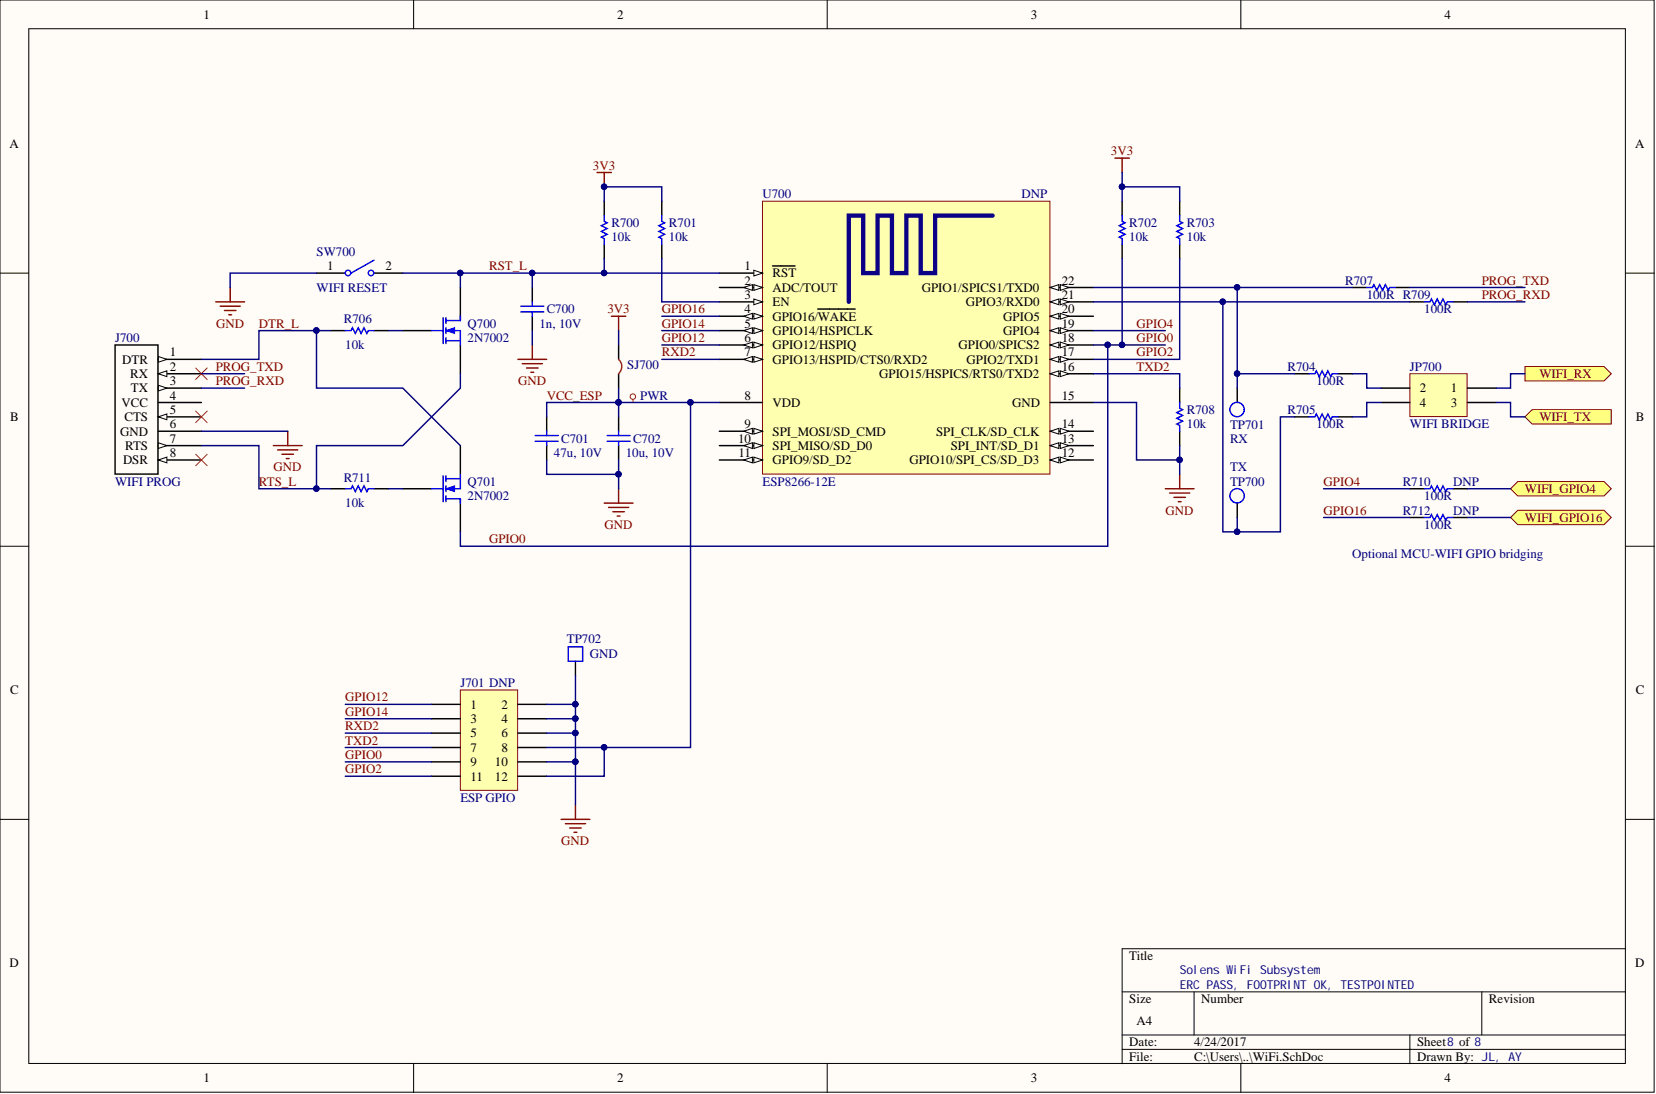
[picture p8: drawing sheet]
<svg xmlns="http://www.w3.org/2000/svg" width="292mm" height="193mm" viewBox="0 0 292 193" stroke-linecap="round" stroke-linejoin="round" font-family="sans-serif">
<defs><g id="words">
<g font-size="2.3">
<text x="35.9" y="3.3">1</text>
<text x="108.9" y="3.3">2</text>
<text x="181.8" y="3.3">3</text>
<text x="254.8" y="3.3">4</text>
<text x="1.7" y="26.1">A</text>
<text x="288.4" y="26.1">A</text>
<text x="57.7" y="47.7">1</text>
<text x="68" y="47.7">2</text>
<text x="131.3" y="47.7">1</text>
<text x="131.3" y="50.2">2</text>
<text x="131.3" y="52.7">3</text>
<text x="136.3" y="48.9">RST</text>
<text x="136.3" y="51.5">ADC/TOUT</text>
<text x="162.6" y="51.5">GPIO1/SPICS1/TXD0</text>
<text x="187.3" y="52.7">21</text>
<text x="187.3" y="50.2">22</text>
<text x="131.3" y="55.3">4</text>
<text x="131.3" y="57.8">5</text>
<text x="136.3" y="54">EN</text>
<text x="136.3" y="56.5">GPIO16/WAKE</text>
<text x="136.3" y="59.1">GPIO14/HSPICLK</text>
<text x="170.4" y="54">GPIO3/RXD0</text>
<text x="177" y="59.1">GPIO4</text>
<text x="177" y="56.5">GPIO5</text>
<text x="187.3" y="57.8">19</text>
<text x="187.3" y="55.3">20</text>
<text x="21.6" y="64.1">DTR</text>
<text x="29.9" y="62.9">1</text>
<text x="29.9" y="65.4">2</text>
<text x="131.3" y="60.3">6</text>
<text x="131.3" y="62.9">7</text>
<text x="136.3" y="61.6">GPIO12/HSPIQ</text>
<text x="136.3" y="64.1">GPIO13/HSPID/CTS0/RXD2</text>
<text x="169.1" y="61.6">GPIO0/SPICS2</text>
<text x="170.5" y="64.1">GPIO2/TXD1</text>
<text x="187.3" y="65.4">16</text>
<text x="187.3" y="62.9">17</text>
<text x="187.3" y="60.3">18</text>
<text x="21.4" y="71.8">VCC</text>
<text x="23" y="66.7">RX</text>
<text x="23.1" y="69.2">TX</text>
<text x="29.9" y="68">3</text>
<text x="29.9" y="70.5">4</text>
<text x="131.3" y="70.5">8</text>
<text x="136.3" y="71.8">VDD</text>
<text x="155.1" y="66.7">GPIO15/HSPICS/RTS0/TXD2</text>
<text x="178.5" y="71.8">GND</text>
<text x="187.3" y="70.5">15</text>
<text x="250.5" y="69.2">2</text>
<text x="250.5" y="71.8">4</text>
<text x="255.9" y="69.2">1</text>
<text x="255.9" y="71.8">3</text>
<text x="1.8" y="74.3">B</text>
<text x="21.2" y="76.8">GND</text>
<text x="22" y="74.3">CTS</text>
<text x="29.9" y="73">5</text>
<text x="29.9" y="75.6">6</text>
<text x="131.3" y="75.6">9</text>
<text x="136.3" y="76.8">SPI_MOSI/SD_CMD</text>
<text x="165.1" y="76.8">SPI_CLK/SD_CLK</text>
<text x="187.3" y="75.6">14</text>
<text x="288.5" y="74.3">B</text>
<text x="21.7" y="81.9">DSR</text>
<text x="22.1" y="79.4">RTS</text>
<text x="29.9" y="78.1">7</text>
<text x="29.9" y="80.6">8</text>
<text x="130.2" y="78.1">10</text>
<text x="130.3" y="80.6">11</text>
<text x="136.3" y="79.4">SPI_MISO/SD_D0</text>
<text x="136.3" y="81.9">GPIO9/SD_D2</text>
<text x="160.4" y="81.9">GPIO10/SPI_CS/SD_D3</text>
<text x="167.7" y="79.4">SPI_INT/SD_D1</text>
<text x="187.3" y="80.6">12</text>
<text x="187.3" y="78.1">13</text>
<text x="1.8" y="122.5">C</text>
<text x="83" y="125">1</text>
<text x="88.4" y="125">2</text>
<text x="288.5" y="122.5">C</text>
<text x="83" y="127.5">3</text>
<text x="83" y="130.1">5</text>
<text x="88.4" y="127.5">4</text>
<text x="88.4" y="130.1">6</text>
<text x="83" y="132.6">7</text>
<text x="83" y="135.1">9</text>
<text x="83" y="137.7">11</text>
<text x="87.3" y="135.1">10</text>
<text x="87.3" y="137.7">12</text>
<text x="88.4" y="132.6">8</text>
<text x="1.7" y="170.6">D</text>
<text x="199.2" y="169.4">Title</text>
<text x="288.4" y="170.6">D</text>
<text x="199.2" y="177">Size</text>
<text x="211.9" y="177">Number</text>
<text x="262.6" y="177">Revision</text>
<text x="199.2" y="184.6">Date:</text>
<text x="200.5" y="180.8">A4</text>
<text x="210.6" y="184.6">4/24/2017</text>
<text x="250" y="184.6">Sheet8 of 8</text>
<text x="35.9" y="190.9">1</text>
<text x="108.9" y="190.9">2</text>
<text x="181.8" y="190.9">3</text>
<text x="199.2" y="187.1">File:</text>
<text x="210.6" y="187.1">C:\Users\..\WiFi.SchDoc</text>
<text x="250" y="187.1">Drawn By: JL, AY</text>
<text x="254.8" y="190.9">4</text>
</g>
<g font-size="2.3" fill="#800000">
<text x="104.6" y="29.9">3V3</text>
<text x="195.9" y="27.4">3V3</text>
<text x="86.3" y="47.7">RST_L</text>
<text x="261.4" y="50.2">PROG_TXD</text>
<text x="261.4" y="52.7">PROG_RXD</text>
<text x="38.1" y="57.8">GND</text>
<text x="45.7" y="57.8">DTR_L</text>
<text x="107.1" y="55.3">3V3</text>
<text x="116.7" y="57.8">GPIO14</text>
<text x="116.7" y="55.3">GPIO16</text>
<text x="200.5" y="57.8">GPIO4</text>
<text x="38.1" y="65.4">PROG_TXD</text>
<text x="116.7" y="60.3">GPIO12</text>
<text x="116.7" y="62.9">RXD2</text>
<text x="200.5" y="65.4">TXD2</text>
<text x="200.5" y="62.9">GPIO2</text>
<text x="200.5" y="60.3">GPIO0</text>
<text x="38.1" y="68">PROG_RXD</text>
<text x="91.4" y="68">GND</text>
<text x="96.4" y="70.5">VCC_ESP</text>
<text x="271.5" y="66.7">WIFI_RX</text>
<text x="271.5" y="74.3">WIFI_TX</text>
<text x="48.3" y="83.2">GND</text>
<text x="45.7" y="85.7">RTS_L</text>
<text x="233.5" y="85.7">GPIO4</text>
<text x="269" y="87">WIFI_GPIO4</text>
<text x="86.3" y="95.8">GPIO0</text>
<text x="106.6" y="93.3">GND</text>
<text x="205.6" y="90.8">GND</text>
<text x="233.5" y="90.8">GPIO16</text>
<text x="269" y="92">WIFI_GPIO16</text>
<text x="60.9" y="123.7">GPIO12</text>
<text x="60.9" y="126.3">GPIO14</text>
<text x="60.9" y="128.8">RXD2</text>
<text x="60.9" y="131.3">TXD2</text>
<text x="60.9" y="133.9">GPIO0</text>
<text x="60.9" y="136.4">GPIO2</text>
<text x="99" y="149.1">GND</text>
</g>
<g font-size="2.3" fill="#000080">
<text x="134.5" y="35">U700</text>
<text x="180.2" y="35">DNP</text>
<text x="107.8" y="40.1">R700</text>
<text x="118" y="40.1">R701</text>
<text x="199.2" y="40.1">R702</text>
<text x="209.4" y="40.1">R703</text>
<text x="55.8" y="45.1">SW700</text>
<text x="107.8" y="42.6">10k</text>
<text x="118" y="42.6">10k</text>
<text x="199.2" y="42.6">10k</text>
<text x="209.4" y="42.6">10k</text>
<text x="55.8" y="51.5">WIFI RESET</text>
<text x="237.3" y="50.2">R707</text>
<text x="241.1" y="52.7">100R R709</text>
<text x="60.6" y="57">R706</text>
<text x="82.5" y="57.8">Q700</text>
<text x="95.2" y="57.8">1n, 10V</text>
<text x="96.4" y="55.3">C700</text>
<text x="251.2" y="55.3">100R</text>
<text x="20.3" y="60.3">J700</text>
<text x="60.9" y="61.6">10k</text>
<text x="82.5" y="60.3">2N7002</text>
<text x="110.6" y="65.2">SJ700</text>
<text x="227.1" y="65.4">R704</text>
<text x="248.7" y="65.4">JP700</text>
<text x="112.9" y="70.5">PWR</text>
<text x="232.2" y="68">100R</text>
<text x="209.4" y="75.6">10k</text>
<text x="209.4" y="73">R708</text>
<text x="217" y="75.6">TP701</text>
<text x="227.1" y="73">R705</text>
<text x="232.2" y="75.6">100R</text>
<text x="248.7" y="75.6">WIFI BRIDGE</text>
<text x="97.7" y="80.6">47u, 10V</text>
<text x="99" y="78.1">C701</text>
<text x="110.4" y="80.6">10u, 10V</text>
<text x="111.7" y="78.1">C702</text>
<text x="217" y="78.1">RX</text>
<text x="217" y="83.2">TX</text>
<text x="20.3" y="85.7">WIFI PROG</text>
<text x="60.6" y="84.9">R711</text>
<text x="60.9" y="89.5">10k</text>
<text x="82.5" y="88.2">2N7002</text>
<text x="82.5" y="85.7">Q701</text>
<text x="134.5" y="85.7">ESP8266-12E</text>
<text x="217" y="85.7">TP700</text>
<text x="247.4" y="85.7">R710</text>
<text x="251.2" y="88.2">100R</text>
<text x="256.3" y="85.7">DNP</text>
<text x="247.4" y="90.8">R712</text>
<text x="251.2" y="93.3">100R</text>
<text x="256.3" y="90.8">DNP</text>
<text x="238.5" y="98.4">Optional MCU-WIFI GPIO bridging</text>
<text x="100" y="113.3">TP702</text>
<text x="104" y="116.1">GND</text>
<text x="81.2" y="121.2">J701 DNP</text>
<text x="81.2" y="141.5">ESP GPIO</text>
</g>
<g font-size="2.2" fill="#000080">
<text x="208.1" y="171.9">Solens WiFi Subsystem</text>
<text x="208.1" y="174.4">ERC PASS, FOOTPRINT OK, TESTPOINTED</text>
</g>
</g></defs>
<g fill="#fffcf8" stroke="#000" stroke-width=".18">
<path d="M0 0h291.8v192.7h-291.8z"/>
<path d="M5.1 5.1h281.6v182.5h-281.6z"/>
</g>
<g fill="none" stroke="#000" stroke-width=".18">
<path d="M73 0v5.1M145.9 0v5.1M218.9 0v5.1M0 48.2h5.1M286.7 48.2h5.1M0 96.4h5.1M286.7 96.4h5.1M0 144.5h5.1M286.7 144.5h5.1M197.9 175h88.8M210.6 175v7.6M261.4 175v7.6"/>
<path d="M286.7 167.3h-88.8v20.3M73 187.6v5.1M145.9 187.6v5.1M197.9 182.6h88.8M197.9 185.1h88.8M218.9 187.6v5.1M248.7 182.6v5"/>
</g>
<g fill="#ffff80" stroke="#800000" stroke-width=".18">
<path d="M269 64.7h13.9l1.3 1.2-1.3 1.3h-13.9z" fill-rule="evenodd"/>
<path d="M269 73.5l1.3-1.2h13.9v2.5h-13.9z" fill-rule="evenodd"/>
</g>
<path d="M134.5 35.5h50.7v48.1h-50.7z" fill="#ffffb0" stroke="#800000" stroke-width=".18"/>
<path d="M126.9 48.2h7.6" fill="none" stroke="#000" stroke-width=".25"/>
<path d="M133 47.7l1.5 .5-1.5 .5z" fill="#fffcf8"/>
<path d="M133 47.7l1.5 .5-1.5 .5z" fill="none" stroke="#000" stroke-width=".18"/>
<path d="M126.9 50.7h7.6M136.3 46.9h2.6M139 46.9h1.2" fill="none" stroke="#000" stroke-width=".25"/>
<path d="M133 50.2l1.5 .5-1.5 .5z" fill="#fffcf8"/>
<path d="M133 50.2l1.5 .5-1.5 .5z" fill="none" stroke="#000" stroke-width=".18"/>
<path d="M131.2 50.7l1.5-.5v1z" fill="#fffcf8"/>
<path d="M131.2 50.7l1.5-.5v1z" fill="none" stroke="#000" stroke-width=".18"/>
<path d="M126.9 53.2h7.6" fill="none" stroke="#000" stroke-width=".25"/>
<path d="M133 52.7l1.5 .5-1.5 .6z" fill="#fffcf8"/>
<path d="M133 52.7l1.5 .5-1.5 .6z" fill="none" stroke="#000" stroke-width=".18"/>
<path d="M126.9 55.8h7.6" fill="none" stroke="#000" stroke-width=".25"/>
<path d="M133 55.3l1.5 .5-1.5 .5z" fill="#fffcf8"/>
<path d="M133 55.3l1.5 .5-1.5 .5z" fill="none" stroke="#000" stroke-width=".18"/>
<path d="M131.2 55.8l1.5-.5v1z" fill="#fffcf8"/>
<path d="M131.2 55.8l1.5-.5v1z" fill="none" stroke="#000" stroke-width=".18"/>
<path d="M126.9 58.3h7.6M144.2 54.5h6.6" fill="none" stroke="#000" stroke-width=".25"/>
<path d="M133 57.8l1.5 .5-1.5 .5z" fill="#fffcf8"/>
<path d="M133 57.8l1.5 .5-1.5 .5z" fill="none" stroke="#000" stroke-width=".18"/>
<path d="M131.2 58.3l1.5-.5v1z" fill="#fffcf8"/>
<path d="M131.2 58.3l1.5-.5v1z" fill="none" stroke="#000" stroke-width=".18"/>
<path d="M126.9 60.9h7.6" fill="none" stroke="#000" stroke-width=".25"/>
<path d="M133 60.3l1.5 .6-1.5 .5z" fill="#fffcf8"/>
<path d="M133 60.3l1.5 .6-1.5 .5z" fill="none" stroke="#000" stroke-width=".18"/>
<path d="M131.2 60.9l1.5-.6v1.1z" fill="#fffcf8"/>
<path d="M131.2 60.9l1.5-.6v1.1z" fill="none" stroke="#000" stroke-width=".18"/>
<path d="M126.9 63.4h7.6" fill="none" stroke="#000" stroke-width=".25"/>
<path d="M133 62.9l1.5 .5-1.5 .5z" fill="#fffcf8"/>
<path d="M133 62.9l1.5 .5-1.5 .5z" fill="none" stroke="#000" stroke-width=".18"/>
<path d="M131.2 63.4l1.5-.5v1z" fill="#fffcf8"/>
<path d="M131.2 63.4l1.5-.5v1z" fill="none" stroke="#000" stroke-width=".18"/>
<path d="M126.9 71h7.6M185.2 71h7.7M185.2 65.9h7.7" fill="none" stroke="#000" stroke-width=".25"/>
<path d="M185.2 65.9l1.6-.5v1z" fill="#fffcf8"/>
<path d="M185.2 65.9l1.6-.5v1z" fill="none" stroke="#000" stroke-width=".18"/>
<path d="M187 65.4l1.5 .5-1.5 .5z" fill="#fffcf8"/>
<path d="M187 65.4l1.5 .5-1.5 .5z" fill="none" stroke="#000" stroke-width=".18"/>
<path d="M185.2 63.4h7.7" fill="none" stroke="#000" stroke-width=".25"/>
<path d="M185.2 63.4l1.6-.5v1z" fill="#fffcf8"/>
<path d="M185.2 63.4l1.6-.5v1z" fill="none" stroke="#000" stroke-width=".18"/>
<path d="M187 62.9l1.5 .5-1.5 .5z" fill="#fffcf8"/>
<path d="M187 62.9l1.5 .5-1.5 .5z" fill="none" stroke="#000" stroke-width=".18"/>
<path d="M185.2 60.9h7.7" fill="none" stroke="#000" stroke-width=".25"/>
<path d="M185.2 60.9l1.6-.6v1.1z" fill="#fffcf8"/>
<path d="M185.2 60.9l1.6-.6v1.1z" fill="none" stroke="#000" stroke-width=".18"/>
<path d="M187 60.3l1.5 .6-1.5 .5z" fill="#fffcf8"/>
<path d="M187 60.3l1.5 .6-1.5 .5z" fill="none" stroke="#000" stroke-width=".18"/>
<path d="M185.2 58.3h7.7" fill="none" stroke="#000" stroke-width=".25"/>
<path d="M185.2 58.3l1.6-.5v1z" fill="#fffcf8"/>
<path d="M185.2 58.3l1.6-.5v1z" fill="none" stroke="#000" stroke-width=".18"/>
<path d="M187 57.8l1.5 .5-1.5 .5z" fill="#fffcf8"/>
<path d="M187 57.8l1.5 .5-1.5 .5z" fill="none" stroke="#000" stroke-width=".18"/>
<path d="M185.2 55.8h7.7" fill="none" stroke="#000" stroke-width=".25"/>
<path d="M185.2 55.8l1.6-.5v1z" fill="#fffcf8"/>
<path d="M185.2 55.8l1.6-.5v1z" fill="none" stroke="#000" stroke-width=".18"/>
<path d="M187 55.3l1.5 .5-1.5 .5z" fill="#fffcf8"/>
<path d="M187 55.3l1.5 .5-1.5 .5z" fill="none" stroke="#000" stroke-width=".18"/>
<path d="M185.2 53.2h7.7" fill="none" stroke="#000" stroke-width=".25"/>
<path d="M185.2 53.2l1.6-.5v1.1z" fill="#fffcf8"/>
<path d="M185.2 53.2l1.6-.5v1.1z" fill="none" stroke="#000" stroke-width=".18"/>
<path d="M187 52.7l1.5 .5-1.5 .6z" fill="#fffcf8"/>
<path d="M187 52.7l1.5 .5-1.5 .6z" fill="none" stroke="#000" stroke-width=".18"/>
<path d="M185.2 50.7h7.7" fill="none" stroke="#000" stroke-width=".25"/>
<path d="M185.2 50.7l1.6-.5v1z" fill="#fffcf8"/>
<path d="M185.2 50.7l1.6-.5v1z" fill="none" stroke="#000" stroke-width=".18"/>
<path d="M187 50.2l1.5 .5-1.5 .5z" fill="#fffcf8"/>
<path d="M187 50.2l1.5 .5-1.5 .5z" fill="none" stroke="#000" stroke-width=".18"/>
<path d="M126.9 76.1h7.6" fill="none" stroke="#000" stroke-width=".25"/>
<path d="M133 75.6l1.5 .5-1.5 .5z" fill="#fffcf8"/>
<path d="M133 75.6l1.5 .5-1.5 .5z" fill="none" stroke="#000" stroke-width=".18"/>
<path d="M131.2 76.1l1.5-.5v1z" fill="#fffcf8"/>
<path d="M131.2 76.1l1.5-.5v1z" fill="none" stroke="#000" stroke-width=".18"/>
<path d="M126.9 78.6h7.6" fill="none" stroke="#000" stroke-width=".25"/>
<path d="M133 78.1l1.5 .5-1.5 .5z" fill="#fffcf8"/>
<path d="M133 78.1l1.5 .5-1.5 .5z" fill="none" stroke="#000" stroke-width=".18"/>
<path d="M131.2 78.6l1.5-.5v1z" fill="#fffcf8"/>
<path d="M131.2 78.6l1.5-.5v1z" fill="none" stroke="#000" stroke-width=".18"/>
<path d="M126.9 81.1h7.6" fill="none" stroke="#000" stroke-width=".25"/>
<path d="M133 80.6l1.5 .5-1.5 .5z" fill="#fffcf8"/>
<path d="M133 80.6l1.5 .5-1.5 .5z" fill="none" stroke="#000" stroke-width=".18"/>
<path d="M131.2 81.1l1.5-.5v1z" fill="#fffcf8"/>
<path d="M131.2 81.1l1.5-.5v1z" fill="none" stroke="#000" stroke-width=".18"/>
<path d="M185.2 81.1h7.7" fill="none" stroke="#000" stroke-width=".25"/>
<path d="M185.2 81.1l1.6-.5v1z" fill="#fffcf8"/>
<path d="M185.2 81.1l1.6-.5v1z" fill="none" stroke="#000" stroke-width=".18"/>
<path d="M187 80.6l1.5 .5-1.5 .5z" fill="#fffcf8"/>
<path d="M187 80.6l1.5 .5-1.5 .5z" fill="none" stroke="#000" stroke-width=".18"/>
<path d="M185.2 78.6h7.7" fill="none" stroke="#000" stroke-width=".25"/>
<path d="M185.2 78.6l1.6-.5v1z" fill="#fffcf8"/>
<path d="M185.2 78.6l1.6-.5v1z" fill="none" stroke="#000" stroke-width=".18"/>
<path d="M187 78.1l1.5 .5-1.5 .5z" fill="#fffcf8"/>
<path d="M187 78.1l1.5 .5-1.5 .5z" fill="none" stroke="#000" stroke-width=".18"/>
<path d="M185.2 76.1h7.7" fill="none" stroke="#000" stroke-width=".25"/>
<path d="M185.2 76.1l1.6-.5v1z" fill="#fffcf8"/>
<path d="M185.2 76.1l1.6-.5v1z" fill="none" stroke="#000" stroke-width=".18"/>
<path d="M187 75.6l1.5 .5-1.5 .5z" fill="#fffcf8"/>
<path d="M187 75.6l1.5 .5-1.5 .5z" fill="none" stroke="#000" stroke-width=".18"/>
<path d="M175.1 38h-10.2v10.2h-2.5v-10.2h-2.5v10.2h-2.6v-10.2h-2.5v10.2h-2.5v-10.2h-2.6v15.2" fill="none" stroke="#0c0087" stroke-width=".76"/>
<g fill="none" stroke="#000" stroke-width=".25">
<path d="M106.6 35.5v2.5M116.7 35.5v2.5M197.9 35.5v2.5M208.1 35.5v2.5M71.1 58.3h5M81.2 50.7v5.1M93.9 50.7v2.5M93.9 55.8v2.5M106.6 43.1v2.5M116.7 43.1v2.5M197.9 43.1v2.5M208.1 43.1v2.5"/>
<path d="M81.2 60.9v5M96.4 73.5v2.6M96.4 78.6v2.5M109.1 73.5v2.6M109.1 78.6v2.5M208.1 68.5v2.5M208.1 76.1v2.5M228.4 65.9h2.5M228.4 73.5h2.5M236 65.9h2.5M236 73.5h2.5"/>
</g>
<g fill="none" stroke="#00f" stroke-width=".25">
<path d="M106.6 38v1l.5 .3-1 .5 1 .5-1 .5 1 .5-1 .5 .5 .3v1M116.7 38v1l.5 .3-1 .5 1 .5-1 .5 1 .5-1 .5 .5 .3v1M197.9 38v1l.5 .3-1 .5 1 .5-1 .5 1 .5-1 .5 .5 .3v1M208.1 38v1l.5 .3-1 .5 1 .5-1 .5 1 .5-1 .5 .5 .3v1M76.1 58.3h2.1M78.2 56v4.6M78.7 56.5h2.5M78.7 58.3h2.5v2.6M78.7 56v1M78.7 57.8v1M78.7 59.6v1M91.9 55h4"/>
<path d="M91.9 54h4M93.9 53.2v.8M93.9 55v.8M78.7 60.1h2.5M94.4 77.8h4.1M94.4 76.8h4.1M96.4 76.1v.7M96.4 77.8v.8M107.1 77.8h4M107.1 76.8h4M109.1 76.1v.7M109.1 77.8v.8"/>
<path d="M208.1 71v1l.5 .3-1 .5 1 .5-1 .5 1 .5-1 .5 .5 .3v1M230.9 65.9h1l.3-.5 .5 1 .5-1 .5 1 .5-1 .5 1 .3-.5h1M230.9 73.5h1l.3-.5 .5 1 .5-1 .5 1 .5-1 .5 1 .3-.5h1"/>
</g>
<g fill="none" stroke="#800000" stroke-width=".25">
<path d="M105.3 30.4h2.5M106.6 30.4v2.6M196.7 27.9h2.5M197.9 27.9v2.5M107.8 55.8h2.6M109.1 55.8v2.5M91.4 63.4h5M92.1 64.1h3.6M92.9 64.9h2M93.6 65.7h.5M93.9 60.9v2.5M106.6 88.7h5.1"/>
<path d="M107.3 89.5h3.6M108.1 90.3h2M108.9 91h.5M109.1 86.2v2.5M205.5 86.2h5.1M206.3 87h3.6M207.1 87.7h2M207.8 88.5h.5M208.1 83.7v2.5"/>
</g>
<circle cx="106.6" cy="32.9" r=".48" fill="#000080" stroke="#000080" stroke-width=".18"/>
<path d="M78.7 58.3l1.5-.5v1z" fill="#00f"/>
<path d="M78.7 58.3l1.5-.5v1z" fill="none" stroke="#00f" stroke-width=".18"/>
<g fill="none" stroke="#00f" stroke-width=".25">
<path d="M60.9 58.3h1l.3-.5 .5 1 .5-1 .5 1 .5-1 .5 1 .3-.5h1M81.2 55.8v.7M60.9 86.2h1l.3-.5 .5 1 .5-1 .5 1 .5-1 .5 1 .3-.5h1"/>
<circle cx="218.2" cy="72.2" r="1.27"/>
<circle cx="218.2" cy="87.5" r="1.27"/>
</g>
<path d="M58.4 58.3h2.5M66 58.3h2.5M27.9 63.4h7.6M218.2 68.5v2.5M58.4 86.2h2.5M66 86.2h2.5M218.2 88.7v2.6" fill="none" stroke="#000" stroke-width=".25"/>
<path d="M27.9 62.9l1.5 .5-1.5 .5z" fill="#fffcf8"/>
<path d="M27.9 62.9l1.5 .5-1.5 .5z" fill="none" stroke="#000" stroke-width=".18"/>
<path d="M27.9 65.9h7.6" fill="none" stroke="#000" stroke-width=".25"/>
<path d="M27.9 65.9l1.5-.5v1z" fill="#fffcf8"/>
<path d="M27.9 65.9l1.5-.5v1z" fill="none" stroke="#000" stroke-width=".18"/>
<path d="M27.9 68.5h7.6" fill="none" stroke="#000" stroke-width=".25"/>
<path d="M27.9 68l1.5 .5-1.5 .5z" fill="#fffcf8"/>
<path d="M27.9 68l1.5 .5-1.5 .5z" fill="none" stroke="#000" stroke-width=".18"/>
<path d="M27.9 71h7.6M27.9 73.5h7.6" fill="none" stroke="#000" stroke-width=".25"/>
<path d="M27.9 73.5l1.5-.5v1z" fill="#fffcf8"/>
<path d="M27.9 73.5l1.5-.5v1z" fill="none" stroke="#000" stroke-width=".18"/>
<path d="M20.3 60.9h7.6v22.7h-7.6zM27.9 76.1h7.6M27.9 78.6h7.6" fill="none" stroke="#000" stroke-width=".25"/>
<path d="M27.9 78.1l1.5 .5-1.5 .5z" fill="#fffcf8"/>
<path d="M27.9 78.1l1.5 .5-1.5 .5z" fill="none" stroke="#000" stroke-width=".18"/>
<path d="M27.9 81.1h7.6" fill="none" stroke="#000" stroke-width=".25"/>
<path d="M27.9 81.1l1.5-.5v1z" fill="#fffcf8"/>
<path d="M27.9 81.1l1.5-.5v1z" fill="none" stroke="#000" stroke-width=".18"/>
<path d="M48.2 78.6h5.1M49 79.4h3.5M50.8 76.1v2.5M49.7 80.1h2.1M50.5 80.9h.5" fill="none" stroke="#800000" stroke-width=".25"/>
<path d="M34.5 72.5l2 2M34.5 64.9l2 2M36.5 72.5l-2 2M36.5 64.9l-2 2" fill="none" stroke="#f00" stroke-width=".18"/>
<path d="M81.2 78.6v5.1M71.1 86.2h5M81.2 88.7v5.1" fill="none" stroke="#000" stroke-width=".25"/>
<path d="M76.1 86.2h2.1M78.2 83.9v4.6M78.7 88h2.5M78.7 84.4h2.5M78.7 83.9v1M78.7 85.7v1M78.7 87.5v1M81.2 83.7v2.5h-2.5" fill="none" stroke="#00f" stroke-width=".25"/>
<path d="M78.7 86.2l1.5-.5v1z" fill="#00f"/>
<path d="M78.7 86.2l1.5-.5v1z" fill="none" stroke="#00f" stroke-width=".18"/>
<path d="M81.2 88v.7" fill="none" stroke="#00f" stroke-width=".25"/>
<path d="M81.2 121.7h10.1v17.7h-10.1z" fill="#ffffb0" stroke="#800000" stroke-width=".18"/>
<g fill="none" stroke="#000" stroke-width=".25">
<path d="M55.8 48.2h5.1M66 48.2h5.1M238.5 50.7h2.6M246.1 50.7h2.6M248.7 53.2h2.5M256.3 53.2h2.5M109.1 60.9v2.5M109.1 65.9v2.6M101.5 116.6v2.6M76.1 124.2h5.1M76.1 126.8h5.1M76.1 129.3h5.1"/>
<path d="M76.1 131.8h5.1M76.1 134.4h5.1M76.1 136.9h5.1M91.4 124.2h5M91.4 126.8h5M91.4 129.3h5M91.4 131.8h5M91.4 134.4h5M91.4 136.9h5"/>
</g>
<path d="M38.1 53.2h5M38.8 54h3.6M39.6 54.8h2M40.3 55.5h.6M40.6 50.7v2.5M99 144.5h5M99.7 145.3h3.6M100.5 146h2M101.3 146.8h.5M101.5 142v2.5" fill="none" stroke="#800000" stroke-width=".25"/>
<g fill="none" stroke="#00f" stroke-width=".25">
<path d="M66 45.9l-4.1 2.3M241.1 50.7h1l.2-.5 .5 1 .6-1 .5 1 .5-1 .5 1 .2-.5h1M251.2 53.2h1l.3-.5 .5 1.1 .5-1.1 .5 1.1 .5-1.1 .5 1.1 .3-.6h1M100.2 114.1h2.6v2.5h-2.6z"/>
<circle cx="61.4" cy="48.1" r=".48"/>
<circle cx="65.4" cy="48.1" r=".48"/>
</g>
<g fill="none" stroke="#f00" stroke-width=".18">
<path d="M111.7 70.5v.5M34.5 80.1l2 2.1M36.5 80.1l-2 2.1"/>
<circle cx="111.6" cy="70" r=".48"/>
</g>
<path d="M109.1 63.4a1.74 1.74 0 0 1 0 2.5" fill="none" stroke="#f00" stroke-width=".25"/>
<path d="M248.7 65.9h10.1v7.6h-10.1z" fill="#ffffb0" stroke="#800000" stroke-width=".18"/>
<path d="M243.6 68.5h5.1M243.6 71h5.1M258.8 68.5h5.1M258.8 71h5.1" fill="none" stroke="#000" stroke-width=".25"/>
<g fill="none" stroke="#000080" stroke-width=".25">
<path d="M106.6 35.5v-2.5h10.1v2.5M197.9 30.4v5.1M197.9 33h10.2v2.5M55.8 58.3h-10.1v5.1h-10.2M55.8 48.2h-15.2v2.5M58.4 58.3h-2.6v10.2h15.3l10.1 10.1M68.5 58.3h2.6M71.1 48.2h10.1M93.9 48.2v2.5M93.9 58.3v2.6M106.6 45.6v2.6M109.1 58.3v2.6"/>
<path d="M116.7 45.6v7.6h10.2M116.7 58.3h10.2M126.9 48.2h-45.7v2.5M192.9 50.7h45.6M192.9 53.2h55.8M192.9 58.3h12.6M197.9 45.6v15.3h-5M208.1 45.6v17.8h-15.2M215.7 53.2v40.6h2.5M218.2 50.7v15.2M248.7 50.7h20.3M258.8 53.2h10.2"/>
<path d="M35.5 78.6h10.2v7.6h10.1M35.5 76.1h15.3M35.5 65.9h7.6M35.5 68.5h7.6M81.2 65.9v2.6l-10.1 10.1h-15.3v7.6h2.6M96.4 73.5v-2.5h12.7v2.5M109.1 68.5v2.5h17.8M116.7 60.9h10.2M116.7 63.4h10.2M121.8 71v60.8h-15.2M192.9 65.9h15.2v2.6M192.9 71h7.6v10.1h7.6v-2.5"/>
<path d="M195.4 60.9v35.5h-114.2v-2.6M197.9 60.9h7.6M228.4 65.9h-10.2v2.6M228.4 73.5h-2.6v20.3h-7.6v-2.5M238.5 65.9h2.6v2.6h2.5M243.6 71h-2.5v2.5h-2.6M263.9 71h2.5v2.5h2.6M269 65.9h-2.6v2.6h-2.5M68.5 86.2h2.6M96.4 81.1v2.6h12.7v-2.6M109.1 83.7v2.5M208.1 81.1v2.6"/>
<path d="M101.5 119.2v5M60.9 124.2h15.2M60.9 126.8h15.2M60.9 129.3h15.2M60.9 131.8h15.2M60.9 134.4h15.2M60.9 136.9h15.2M96.4 131.8h10.2v5.1h-10.2M96.4 124.2h5.1v17.8M96.4 126.8h5.1M96.4 129.3h5.1M96.4 134.4h5.1"/>
</g>
<g fill="#000080" stroke="#000080" stroke-width=".18">
<circle cx="109.1" cy="83.6" r=".48"/>
<circle cx="106.6" cy="32.9" r=".48"/>
<circle cx="106.6" cy="48.1" r=".48"/>
<circle cx="195.4" cy="60.8" r=".48"/>
<circle cx="197.9" cy="60.8" r=".48"/>
<circle cx="197.9" cy="32.9" r=".48"/>
<circle cx="208.1" cy="81.1" r=".48"/>
<circle cx="55.8" cy="86.2" r=".48"/>
<circle cx="55.8" cy="58.3" r=".48"/>
<circle cx="109.1" cy="71" r=".48"/>
<circle cx="101.5" cy="126.8" r=".48"/>
<circle cx="101.5" cy="129.3" r=".48"/>
<circle cx="101.5" cy="134.4" r=".48"/>
<circle cx="106.6" cy="131.8" r=".48"/>
<circle cx="101.5" cy="124.2" r=".48"/>
<circle cx="121.8" cy="71" r=".48"/>
<circle cx="81.2" cy="48.1" r=".48"/>
<circle cx="93.9" cy="48.1" r=".48"/>
<circle cx="218.2" cy="50.7" r=".48"/>
<circle cx="215.7" cy="53.2" r=".48"/>
<circle cx="218.2" cy="65.9" r=".48"/>
<circle cx="218.2" cy="93.8" r=".48"/>
</g>
<g fill="#ffff80" stroke="#800000" stroke-width=".18">
<path d="M266.4 91.3l1.3-1.3h15.2l1.3 1.3-1.3 1.2h-15.2z" fill-rule="evenodd"/>
<path d="M266.4 86.2l1.3-1.3h15.2l1.3 1.3-1.3 1.3h-15.2z" fill-rule="evenodd"/>
</g>
<path d="M116.7 55.8h10.2M233.5 86.2h15.2M233.5 91.3h15.2M258.8 86.2h7.6M258.8 91.3h7.6" fill="none" stroke="#000080" stroke-width=".25"/>
<path d="M248.7 86.2h2.5M248.7 91.3h2.5M256.3 86.2h2.5M256.3 91.3h2.5" fill="none" stroke="#000" stroke-width=".25"/>
<path d="M251.2 86.2h1l.3-.5 .5 1 .5-1 .5 1 .5-1 .5 1 .3-.5h1M251.2 91.3h1l.3-.5 .5 1 .5-1 .5 1 .5-1 .5 1 .3-.5h1" fill="none" stroke="#00f" stroke-width=".25"/>
<use href="#words"/>
</svg>
